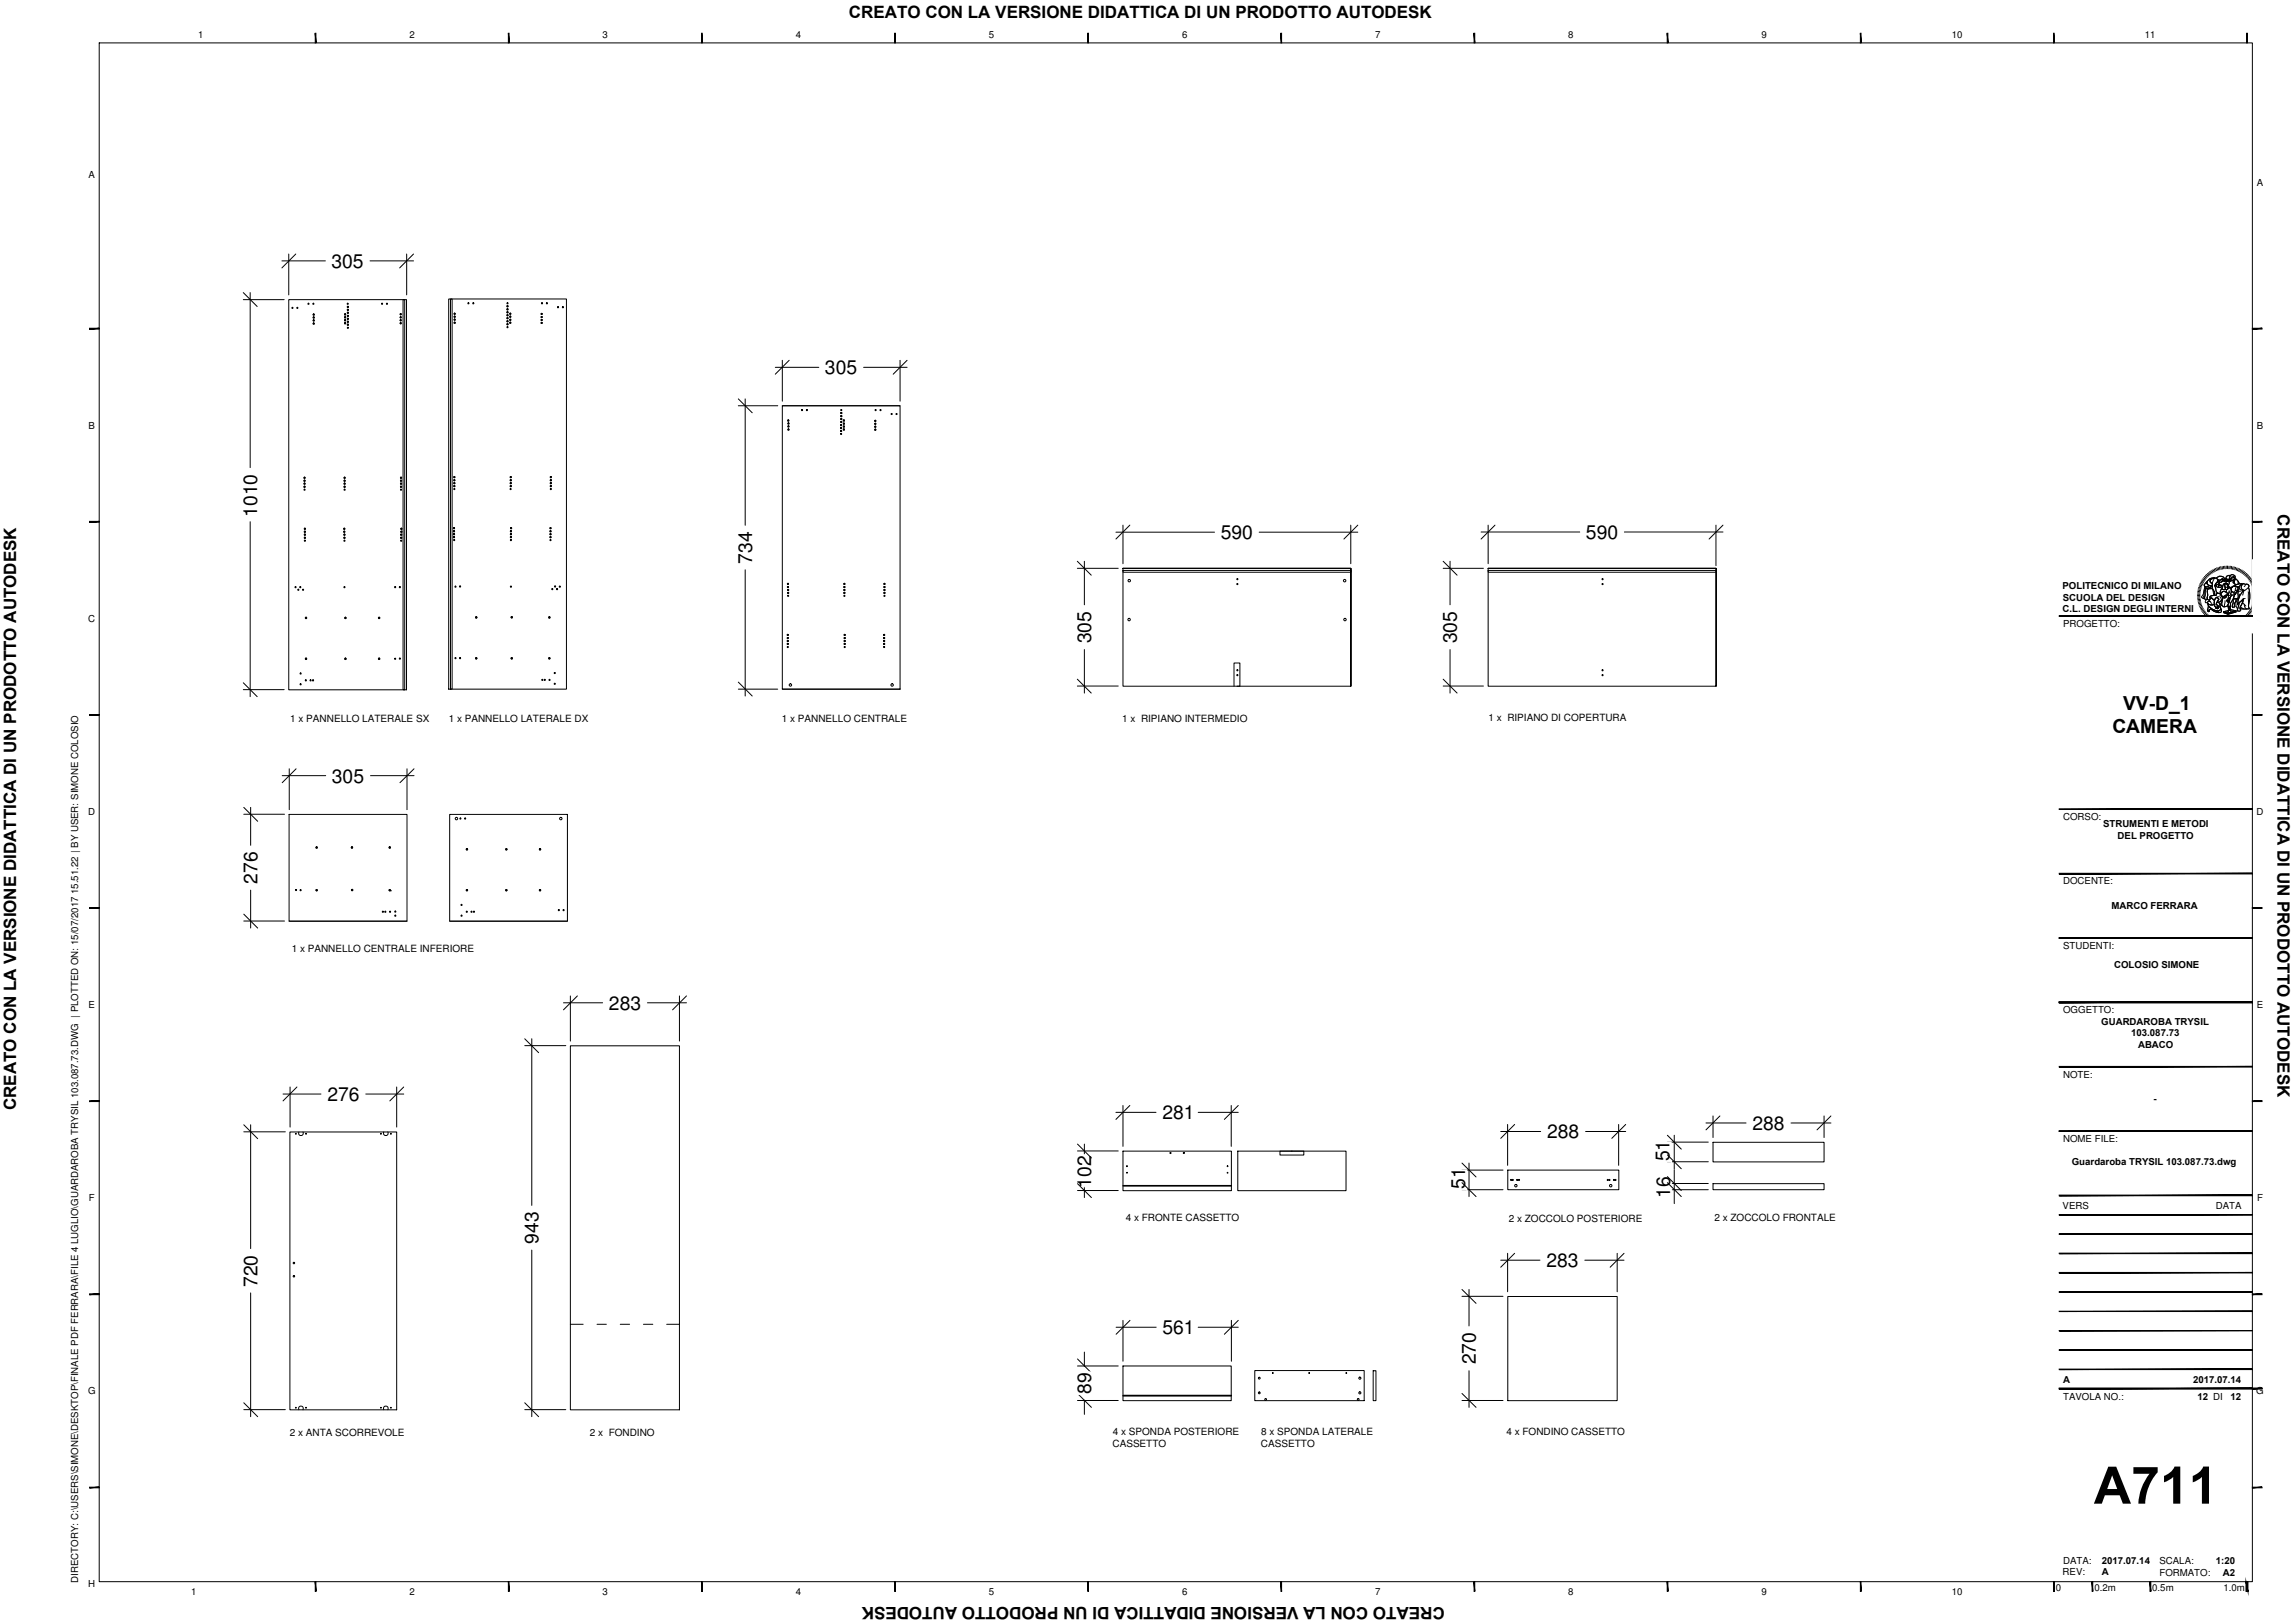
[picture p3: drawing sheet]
<svg xmlns="http://www.w3.org/2000/svg" width="594mm" height="420mm" viewBox="0 0 594 420" stroke-linecap="round" stroke-linejoin="round" font-family="sans-serif">
<defs><g id="words">
<text font-size="13.4" x="542" y="389.3">A711</text>
<g font-size="5">
<text x="85.8" y="69.3">305</text>
<text x="213.6" y="96.9">305</text>
<text x="66.5" y="133.8" transform="rotate(-90 66.5 133.8)">1010</text>
<text x="316" y="139.5">590</text>
<text x="410.5" y="139.5">590</text>
<text x="194.7" y="145.9" transform="rotate(-90 194.7 145.9)">734</text>
<text x="282.4" y="166.6" transform="rotate(-90 282.4 166.6)">305</text>
<text x="377.1" y="166.6" transform="rotate(-90 377.1 166.6)">305</text>
<text x="549.6" y="183.7">VV-D_1</text>
<text x="546.8" y="189.8">CAMERA</text>
<text x="85.9" y="202.6">305</text>
<text x="66.7" y="228.8" transform="rotate(-90 66.7 228.8)">276</text>
<text x="157.6" y="261.4">283</text>
<text x="84.7" y="285">276</text>
<text x="300.9" y="289.7">281</text>
<text x="453.6" y="292.5">288</text>
<text x="400.5" y="294.7">288</text>
<text x="432.2" y="300.7" transform="rotate(-90 432.2 300.7)">51</text>
<text x="282.5" y="307.4" transform="rotate(-90 282.5 307.4)">102</text>
<text x="379.2" y="307.9" transform="rotate(-90 379.2 307.9)">51</text>
<text x="432.3" y="310.1" transform="rotate(-90 432.3 310.1)">16</text>
<text x="139.4" y="322" transform="rotate(-90 139.4 322)">943</text>
<text x="400.3" y="328">283</text>
<text x="66.7" y="333.2" transform="rotate(-90 66.7 333.2)">720</text>
<text x="300.9" y="345.4">561</text>
<text x="382" y="353.2" transform="rotate(-90 382 353.2)">270</text>
<text x="282.5" y="360.9" transform="rotate(-90 282.5 360.9)">89</text>
</g>
<g font-size="4.4">
<text x="219.7" y="4.6">CREATO CON LA VERSIONE DIDATTICA DI UN PRODOTTO AUTODESK</text>
<text x="589.6" y="133.2" transform="rotate(90 589.6 133.2)">CREATO CON LA VERSIONE DIDATTICA DI UN PRODOTTO AUTODESK</text>
<text x="4.2" y="287.4" transform="rotate(-90 4.2 287.4)">CREATO CON LA VERSIONE DIDATTICA DI UN PRODOTTO AUTODESK</text>
<text x="374" y="416" transform="rotate(-180 374 416)">CREATO CON LA VERSIONE DIDATTICA DI UN PRODOTTO AUTODESK</text>
</g>
<g font-size="2.6">
<text x="75.1" y="186.9">1 x PANNELLO LATERALE SX</text>
<text x="116.1" y="186.8">1 x PANNELLO LATERALE DX</text>
<text x="202.4" y="186.9">1 x PANNELLO CENTRALE</text>
<text x="290.5" y="186.8">1 x RIPIANO INTERMEDIO</text>
<text x="385.3" y="186.7">1 x RIPIANO DI COPERTURA</text>
<text x="75.5" y="246.4">1 x PANNELLO CENTRALE INFERIORE</text>
<text x="291.4" y="316.1">4 x FRONTE CASSETTO</text>
<text x="390.6" y="316.3">2 x ZOCCOLO POSTERIORE</text>
<text x="443.8" y="316.2">2 x ZOCCOLO FRONTALE</text>
<text x="75" y="371.7">2 x ANTA SCORREVOLE</text>
<text x="152.7" y="371.7">2 x FONDINO</text>
<text x="288.1" y="371.5">4 x SPONDA POSTERIORE</text>
<text x="326.5" y="371.4">8 x SPONDA LATERALE</text>
<text x="390" y="371.5">4 x FONDINO CASSETTO</text>
<text x="288" y="374.7">CASSETTO</text>
<text x="326.4" y="374.6">CASSETTO</text>
</g>
<g font-size="2.5">
<text x="51.3" y="9.9">1</text>
<text x="106" y="9.9">2</text>
<text x="156" y="9.9">3</text>
<text x="206" y="9.9">4</text>
<text x="256" y="9.9">5</text>
<text x="306" y="9.9">6</text>
<text x="356" y="9.9">7</text>
<text x="406" y="9.9">8</text>
<text x="456" y="9.9">9</text>
<text x="505.2" y="9.9">10</text>
<text x="555.2" y="9.9">11</text>
<text x="22.9" y="46">A</text>
<text x="584.2" y="48.3">A</text>
<text x="22.9" y="111">B</text>
<text x="584.2" y="111">B</text>
<text x="533.9" y="152.4">POLITECNICO DI MILANO</text>
<text x="534" y="155.5">SCUOLA DEL DESIGN</text>
<text x="22.8" y="161">C</text>
<text x="533.9" y="158.5">C.L. DESIGN DEGLI INTERNI</text>
<text x="534.1" y="162.3">PROGETTO:</text>
<text x="22.8" y="211">D</text>
<text x="534.1" y="212.3">CORSO:</text>
<text x="544.4" y="214.2">STRUMENTI E METODI</text>
<text x="584.1" y="211">D</text>
<text x="548.2" y="217.2">DEL PROGETTO</text>
<text x="534.1" y="229">DOCENTE:</text>
<text x="546.6" y="235.4">MARCO FERRARA</text>
<text x="534.1" y="245.6">STUDENTI:</text>
<text x="547.3" y="250.5">COLOSIO SIMONE</text>
<text x="22.9" y="261">E</text>
<text x="534.1" y="262.3">OGGETTO:</text>
<text x="584.2" y="261">E</text>
<text x="543.9" y="265.2">GUARDAROBA TRYSIL</text>
<text x="551.7" y="268.2">103.087.73</text>
<text x="553.5" y="271.3">ABACO</text>
<text x="534.1" y="278.9">NOTE:</text>
<text x="557.5" y="285.4">-</text>
<text x="534.1" y="295.6">NOME FILE:</text>
<text x="536.3" y="301.6">Guardaroba TRYSIL 103.087.73.dwg</text>
<text x="23" y="311">F</text>
<text x="584.3" y="311">F</text>
<text x="533.9" y="312.9">VERS</text>
<text x="573.6" y="312.9">DATA</text>
<text x="534.1" y="357.9">A</text>
<text x="567.7" y="357.9">2017.07.14</text>
<text x="22.8" y="360.9">G</text>
<text x="534.1" y="362.4">TAVOLA NO.:</text>
<text x="568.8" y="362.4">12 DI</text>
<text x="577.4" y="362.4">12</text>
<text x="584.1" y="360.9">G</text>
<text x="533.9" y="407.9">REV:</text>
<text x="534.1" y="404.9">DATA:</text>
<text x="544.1" y="407.9">A</text>
<text x="544.1" y="404.8">2017.07.14</text>
<text x="559" y="404.9">SCALA:</text>
<text x="559" y="407.9">FORMATO:</text>
<text x="573.6" y="404.8">1:20</text>
<text x="575.4" y="407.9">A2</text>
<text x="20.2" y="409.7" transform="rotate(-90 20.2 409.7)">DIRECTORY: C:\USERS\SIMONE\DESKTOP\FINALE PDF FERRARA\FILE 4 LUGLIO\GUARDAROBA TRYSIL 103.087.73.DWG | PLOTTED ON: 15/07/2017 15.51.22 | BY USER: SIMONE COLOSIO</text>
<text x="22.8" y="410.9">H</text>
<text x="49.5" y="412.8">1</text>
<text x="106" y="412.8">2</text>
<text x="156" y="412.8">3</text>
<text x="206" y="412.8">4</text>
<text x="256" y="412.8">5</text>
<text x="306" y="412.8">6</text>
<text x="356" y="412.8">7</text>
<text x="406" y="412.8">8</text>
<text x="456" y="412.8">9</text>
<text x="505.2" y="412.8">10</text>
<text x="532.2" y="412">0</text>
<text x="542.1" y="412">0.2m</text>
<text x="557.1" y="412">0.5m</text>
<text x="575.5" y="412">1.0m</text>
</g>
</g></defs>
<g fill="none" stroke="#000" stroke-width=".26">
<path d="M25.7 11.1h557.3v398.4h-557.3zM81.6 8.6h.2v2.5zM81.6 8.6l.2 2.5h-.2zM131.6 8.6h.2v2.5zM131.6 8.6l.2 2.5h-.2zM181.6 8.6h.2v2.5zM181.6 8.6l.2 2.5h-.2zM231.6 8.6h.2v2.5zM231.6 8.6l.2 2.5h-.2zM281.6 8.6h.2v2.5zM281.6 8.6l.2 2.5h-.2zM331.6 8.6h.2v2.5z"/>
<path d="M331.6 8.6l.2 2.5h-.2zM381.6 8.6h.1v2.5zM381.6 8.6l.1 2.5h-.1zM431.6 8.6h.1v2.5zM431.6 8.6l.1 2.5h-.1zM481.6 8.6h.1v2.5zM481.6 8.6l.1 2.5h-.1zM531.6 8.6h.1v2.5zM531.6 8.6l.1 2.5h-.1zM581.6 8.6h.1v2.5zM581.6 8.6l.1 2.5h-.1zM74.7 77.6h30.5v101h-30.5z"/>
<path d="M104.3 77.6h.5v101h-.5zM116.1 77.4h30.5v101h-30.5zM116.6 77.4h.4v101h-.4zM23.2 85.2l2.5-.2v.2zM23.2 85h2.5l-2.5 .2zM583 85.2l2.5-.2v.2zM583 85h2.5l-2.5 .2zM202.5 105h30.5v73.4h-30.5zM202.5 105h30.5M23.2 135.2l2.5-.2v.2zM23.2 135h2.5l-2.5 .2zM583 135.2l2.5-.2v.2z"/>
<path d="M583 135h2.5l-2.5 .2zM290.7 147.1v30.5h59v-30.5h-59h59v30.5M290.7 147.7h59v.4h-59zM385.2 147.1v30.5h59v-30.5h-59h59v30.5M385.2 147.7h59v.4h-59zM568.8 153.8l.7 .1M568.8 154.1l.7 .1M568.9 153.5h.6M568.9 153.1l.7 .1M568.9 152.8l.7 .1M569 152.4l.7 .1M569.1 152.1l.7 .1"/>
<path d="M569.2 151.7l.7 .2M569.4 151.4l.6 .2M569.5 151.1l.6 .2M569.5 154.5h-.7M569.5 154.8l-.6 .1M569.6 155.2l-.7 .1M569.6 155.5l-.7 .1M569.7 150.7l.6 .3M569.7 155.8l-.7 .1M569.8 156.1l-.7 .2M569.8 150.4l.6 .4M569.9 156.4l-.7 .2"/>
<path d="M570 156.7l-.7 .2M570 150.1l.6 .4M570.1 157l-.6 .3M570.2 149.8l.6 .4M570.2 157.3l-.6 .3M570.4 157.6l-.6 .3M570.4 149.5l.5 .5M570.6 157.9l-.6 .4M570.6 149.2l.5 .5M570.7 151.8l1.2 .3 .8-.4v.7l-1.8-.1zM570.7 151.8l.1 .4M570.7 158.2l-.5 .4"/>
<path d="M570.9 152.3l-.3 .7-.1 1.3-.3 .5 .4 .2M570.9 149l.5 .5M570.9 158.4l-.5 .4M571.1 148.7l.5 .5M571.1 158.7l-.5 .4M571.1 150.7l.3-.1a.81 .81 0 0 0 .8 1.1l.4 .1-.7 .3-1.2-.3-.1-.4zM571.1 152.3l.5 .1a1.65 1.65 0 0 0-.1 1.7l-.1 1.1h-.2l-.6-.2 .2-.9a1.94 1.94 0 0 1 .3-1.8zM571.1 152.4l-.3 .7v.9l-.2 1 .7 .2M571.3 150.6l-.7 .8 .1 .4 1.2 .3 .7-.3M571.4 158.9l-.6 .5M571.4 155.9l.1 .4a1.64 1.64 0 0 0 1.7 .2M571.4 148.5l.4 .5"/>
<path d="M571.5 156.3a1.52 1.52 0 0 0 1.7 .2l.4 .7v.3l.2-.3 .3 .3-.2-.4 .3 .4-.1-.5 .3 .1-.8-.6 .4-.7 .4 .1a2.14 2.14 0 0 1 .2 2.1l-1 .1a3.1 3.1 0 0 1-2.1-1.6zM571.5 156.3l.2 .6-.3 1 .2 .4h.2v-.4l.6-.2a2.87 2.87 0 0 0 2.4 .9l.2-.3-.1-.7M571.6 159.1l-.5 .5M571.6 152.4l1.1-.1 .2 .4a.9 .9 0 0 1 .3 1.1 .9 .9 0 0 1-1 .5l-.2 .2 .2 .5-.3 .4-.5-.2-.1-.4 .2-.7a1.65 1.65 0 0 1 .1-1.7zM571.6 152.4a1.65 1.65 0 0 0-.1 1.7l-.1 1.1M571.7 150.2l.9-.6h.8l-1.1 .4-.2 .3 .3 .6 .3 .1v.7h-.5a.85 .85 0 0 1-.8-1.2zM571.7 148.3l.4 .5M571.7 156.9l1.6 1.1a1.08 1.08 0 0 0 1.6-.4l.1 .7a1.87 1.87 0 0 1-2.6-.6l-.6 .2 .1 .4h-.3l-.2-.4zM571.7 156.9l.9 .8 1.7 .7M571.8 159.4l-.4 .5M571.9 155.4l-.7-.2-.3 .3v.5l1.1-.3 .5 .5M572 148l.3 .6"/>
<path d="M572 154.5l1.3-.5 .3 .1a.76 .76 0 0 1 .7-.5 .76 .76 0 0 1 .7 .5 .93 .93 0 0 1-.3 1.7h-.7l.3-.8-.6-.3-.5 .8-.7-.7-.4 .1zM572 159.6l-.4 .5M572.1 155.1l.4-.3 .7 .7v1a1.15 1.15 0 0 1-1.8-.6l.6-.2-.1-.3zM572.2 147.8l.4 .6M572.3 159.8l-.4 .5M572.3 150a1.12 1.12 0 0 1 1.7 0 .93 .93 0 0 1-.4 1.1l-.3 .6 .3 1.3 .3 .4 .4 .2a.6 .6 0 0 0-.7 .5l-.3-.1v-.4l-.3-.8a2.24 2.24 0 0 1-.3-1.8l-.6-.4v-.3zM572.4 154.7l.8 .8M572.5 154.8l-.4 .3-.2 .3 .1 .3M572.5 147.6l.4 .6M572.6 160l-.4 .5M572.7 152.4l-1.9-.2-.5 1.6-.4 .7 .2 .3M572.8 152.7l.3 1.4"/>
<path d="M572.8 147.5l.4 .6M573.1 150a3.1 3.1 0 0 0 .2 3.6v.4l.3 .1a.6 .6 0 0 1 .7-.5l-.4-.2-.3-.4-.3-1.3 .3-.6a.84 .84 0 0 0 .3-1.3 1.69 1.69 0 0 0-2.6 1.3l.2 .3 1.1 .3M573.2 147.3l.2 .6M573.3 154l-1.1 .3-.2 .2 .2 .5M573.3 149.6l-1 .4-.2 .3 .3 .6 .3 .1M573.5 147.2l.3 .6M573.6 151.1l.3-.4 .6-.1-.1 .5-1.1 .6zM573.6 151.5l.8-.3 .3 .2-.4 .3 .1 .4-.7-.2zM573.6 151.5l.1 .4 .7 .2M573.7 154.7l.5 .2 .2 .4-.3 .1-.5 1.1 .8 .7-.3-.2 .1 .5-.3-.4 .1 .5-.2-.4-.2 .3v-.2a1.94 1.94 0 0 1 .1-2.6zM573.7 149.7a1.15 1.15 0 0 1 1.1-.5 1.15 1.15 0 0 1 1 .7l-.6-.1-.5 .4-.6-.2M573.8 147l.3 .6"/>
<path d="M573.9 149.5l.5-.3h.7l.6 .3 .1 .4-.2 .1-.4-.2a.86 .86 0 0 1-1.5-.1zM574 150h.1a.78 .78 0 0 0 1.2-.3l.3 .3-.2 .5-.4 .3-.5-.2-.5 .1zM574.2 146.9l.2 .6M574.3 153.6l.6 .3a1.34 1.34 0 0 1 .4 1.4l-.3 .2M574.4 151.5h.8l-.2 .2-.1 .4-.5-.1zM574.4 155.9l.3 1a.8 .8 0 0 1 0 .9 .8 .8 0 0 1-.8 .4M574.4 151.2l.3 .2M574.5 150.9l-.1 .3-1.1 .5M574.5 154.5l-.8 .2M574.5 146.8l.2 .7M574.5 150.6l-.3 .5M574.7 154.1l.6 .6"/>
<path d="M574.7 151.5h-.3l-.1 .2 .1 .3 .5 .1 .1-.4 .2-.2-.6 .1M574.8 154.6l.2 .6a.7 .7 0 0 1-1 .6M574.8 153.8a.91 .91 0 0 1 .8-.7 .91 .91 0 0 1 .9 .5l.2 .2v.3l-.4-.1-.9 .5a.58 .58 0 0 0 .7 .2 .58 .58 0 0 0 .3-.6l.3-.3-.7-.7h-.6l-.5 .7h-.2l.2-1.1 .2-.3 .3 .2h1.1l.4-.3v-.4l.7 .2-.1 .4 .2 .6-.3 .6 .2 .4-.4 .6a.58 .58 0 0 0-.5 .7l-.3 .1 .2 .2 .2-.1-.1 .4 .3-.2-.3 1.1h-.3a1.03 1.03 0 0 1-1.6-.5l.4-.6 .2-1.1M574.8 153.6a1.03 1.03 0 0 1 1.1-.5 1.03 1.03 0 0 1 .8 .9h-.4l-.6 .5-.5 .1zM574.8 146.7l.2 .7M574.9 156.4l.8 .7M575 150.5l.1 .1M575.1 150.1l.2 .2M575.2 155.8v1M575.2 152.4a1.2 1.2 0 0 0-.5 1.3M575.2 146.7l.1 .6M575.2 150.2h.1"/>
<path d="M575.3 154.4h.3l.7-.4a.5 .5 0 0 1-.1 .7 .5 .5 0 0 1-.6 0zM575.3 155.3l-.3 .8-.4 .5M575.4 154.6l-.1 .1M575.5 150.3l.9-.1 .2 .3-.5 .1zM575.6 150l-.3 .5a.42 .42 0 0 1-.8 .1l-.5 .1M575.6 146.6v.7M575.6 158.3l2-.4 1.2 .2-2.1 .6zM575.6 158.3l1.1 .4v.3l-1.1-.4zM575.6 151.1a.92 .92 0 0 1 1 .1 .92 .92 0 0 1 .4 .9l-.2 .3-.2-.4a.66 .66 0 0 0-.3-.9h-.4l-.1 .3 .3 1-.2 .3a.56 .56 0 0 1-.8-.5zM575.9 146.6l.1 .7M575.9 151.1a.84 .84 0 0 1 .9 .6 .84 .84 0 0 1-.3 .9h-.5l-.2-1.2zM576 155.5l-.3 1.6 1-.2"/>
<path d="M576 150.2v-.3l.3-.1 .5 .3v.3l-.2 .1M576 154.6v.1M576 149.9l.3-.1 .5 .4v.2l-.2 .1-.2-.3h-.4zM576.1 154.3l.1 .1M576.1 154.5l.1 .1M576.1 154.3v.1M576.2 151.4h.1M576.2 151.3l-.1 .1M576.3 146.5v.7M576.4 155.4l.2 .1 .1-.2a.52 .52 0 0 1 .6-.6l-.4 1.3-.1-.4-.2 .1zM576.4 150.3l-.5-.1-.4 .1 .6 .3 .5-.1-.3-.3 .1 .2M576.4 152.7v.6"/>
<path d="M576.4 154.1a.57 .57 0 0 1-.3 .6 .57 .57 0 0 1-.7-.2M576.4 151.2l.3 .2-.1 .2M576.6 151.4l-.3-.3h-.4l-.1 .3 .3 1-.2 .3-.7-.3 .3-1.1a.85 .85 0 0 1 1-.2 .85 .85 0 0 1 .5 .8l-.1 .5-.3-.3M576.6 146.5v.7M576.7 151.5v.4l-.1 .2-.6-.1M576.7 152.3l-.2 .3h-.5M576.7 151.7h-.2M576.7 158.7l2.1-.6v.3l-2.1 .6zM576.7 158.7v.3M576.8 155.3l-.1 .7 .3-.2M576.8 150.4l.2-.1 .1 .7-.2 .5M576.9 154.9h.1"/>
<path d="M576.9 149.9l.1 .4M576.9 151.9v-.2a1.27 1.27 0 0 0-.6-1.9 .61 .61 0 0 1 .2-.7 .61 .61 0 0 1 .8 0l-.2 .6 .1 .9 .2-.6 .3 .4 .5-.2-.1 .7 .2-.2 .4 .7-1.1 .7M577 146.6l-.1 .7M577 155.3l-.1 .2M577 152.9l-.1 1.4M577 152.2l.5 .2M577.1 157l.2-.1 .1 1.1-.2-.6-.4 .7zM577.2 154.1l-.4 .4v.4M577.2 154.7a.58 .58 0 0 0-.5 .7l-.3 .1 .2 .2 .2-.1M577.3 153l-.4 .9M577.3 149a.75 .75 0 0 1 1-.1 .75 .75 0 0 1 .2 1l-.4 1 .1-.7 .2-.4-.2-.6a1.18 1.18 0 0 0-.9 1.3l-.2-.8zM577.3 149a.78 .78 0 0 0-1.1 .7"/>
<path d="M577.3 146.6l-.1 .7M577.4 150l.3 .4 .4-.2M577.5 148.9a.85 .85 0 0 1 1 .2 .85 .85 0 0 1 0 1.1l-.4 .7 .1-.7 .2-.4-.2-.6a1.18 1.18 0 0 0-.9 1.3 1.27 1.27 0 0 1 .2-1.6zM577.6 152.1a1.42 1.42 0 0 1 2 0l-.1 .7-.7 .7a1.07 1.07 0 0 1-1.2-1.4zM577.6 149.7l.2 .1M577.6 149.5l.6-.3 .2 .6-.2 .4-.5 .2-.3-.4zM577.6 154.1l.9-.1-.4 1.1-.7 1.1-.1 .8h-.2l-.2 .6-.1-.6a1.03 1.03 0 0 1 .2-1.2zM577.6 154.1l-.6 1.7a2.03 2.03 0 0 0-.1 1.8l.4-.7 .2 1.4-.3-.9-.5 1.1 .2-.9M577.7 153.1l-.3 .6 .1 .4 .9-.1 .5-.7M577.7 146.6l-.1 .7M577.7 149.8h.1M577.7 150.2l.1 .1"/>
<path d="M577.7 150.1h.1M578 146.7l-.1 .7M578 149.9l.3 .1M578.1 155h.8l-.2 .8-.3 .4 .2 .8-.6 .2-.2-.2zM578.1 150h.1M578.3 150.7l.4 .7M578.3 153.2l.1 .1M578.4 151.7a2.42 2.42 0 0 1 1.9-.6l-.7 1zM578.4 146.8l-.2 .6M578.5 154l-.4 1.1-.7 1.1-.1 .8M578.5 153.2h-.3M578.6 149.8l1.1 1.3-1 .3-.4-.7z"/>
<path d="M578.6 149.8l.9 1M578.6 153.5h-.1M578.7 146.9l-.2 .6M578.8 158.1v.3l-2 .6-1.2-.4v-.3l1.1 .4 2.1-.6-1.2-.2-2 .4M579.1 147l-.2 .6M579.1 153l.3 .1-.1 1.8-1.2 .2 .3-1.1zM579.1 151.9l.4 .1 .1 .4-.6 .8a.79 .79 0 0 1-1.3-.1 .74 .74 0 0 1 .1-1 .74 .74 0 0 1 1 0l-.2 .8a.62 .62 0 0 0 .7-.6 .62 .62 0 0 0-.8-.6 .8 .8 0 0 0-1 .9M579.1 152.8l-.1 .4M579.2 150.6l.5 .5M579.3 154.9l-1.2 .2-.1 1.1-.2 .8 .2 .2 .6-.2-.2-.8 .3-.4 .2-.8M579.3 156.3l-.1 .3 .2 .1M579.4 153.1l-.1 .5a3.8 3.8 0 0 1-.5 2.6l.1 .9 .3 .4"/>
<path d="M579.4 147.1l-.3 .7M579.6 156.1l1.1-1.1-.4 1.4a1.22 1.22 0 0 0-.3 1.6l-.3 .2h-.5l-.1-.2zM579.6 152a1.18 1.18 0 0 1 1.3-.9l1.1 .3a.83 .83 0 0 1-.4 1.1l-.5 .4a1.31 1.31 0 0 1-1.4-.6M579.7 153.8v.6M579.7 147.3l-.3 .6M580 147.4l-.3 .6M580.1 153l-.9 .1M580.2 157.2l.5 .4M580.4 151.1a2.64 2.64 0 0 0-2 .6M580.4 147.6l-.4 .6M580.5 159.9l.4 .6M580.5 156l.8 .9"/>
<path d="M580.6 153a6.3 6.3 0 0 0-1.4 3.4l1.5-1.4h.5M580.6 151.1l.7 .2 .3-.1 .6 .4-.2 .5 .3 1a8.4 8.4 0 0 1-.3 3.6l.3 .9h-2.4v-.4l.7-1.5 .1-.7-1.5 1.4a6.6 6.6 0 0 1 1.4-3.4l.5-.1-.9-.4a1.26 1.26 0 0 1 .4-1.4zM580.6 151.1l-.5 .8 .1 .6 .9 .4M580.7 147.8l-.4 .6M580.7 155l-.4 1.4a1.24 1.24 0 0 0-.3 1.6l-.3 .2h-.5l-.1-.2 .5-1.9M580.8 159.7l.4 .5M580.8 153l-.3 1.1M580.9 156.5l.2 .6 .5 .6M581 148l-.5 .5M581.1 159.5l.4 .5M581.2 148.2l-.4 .5M581.2 151.6l-.3 .3"/>
<path d="M581.3 159.3l.4 .5M581.5 148.4l-.4 .5M581.5 159.1l.5 .4M581.7 158.8l.5 .5M581.8 148.6l-.5 .6M581.9 158.6l.6 .4M582 153.2l.1 3.3M582 152.1a7 7 0 0 1 .1 4.4v.7l.2 .4h-2.4M582 148.9l-.5 .5M582.1 158.3l.6 .4M582.3 149.2l-.5 .4M582.3 158l.6 .4"/>
<path d="M582.5 149.5l-.5 .4M582.5 157.7l.6 .4M582.7 157.5l.6 .3M582.7 149.7l-.5 .4M582.8 157.2l.6 .3M582.9 150l-.5 .4M582.9 156.9l.7 .3M583 156.6l.7 .2M583.1 150.3l-.6 .4M583.2 156.3l.6 .2M583.3 150.6l-.6 .4M583.3 156l.6 .1"/>
<path d="M583.3 155.6l.7 .2M583.4 155.3l.7 .1M583.4 151l-.6 .3M583.4 155l.7 .1M583.5 154.4h.6M583.5 154.7h.6M583.6 151.3l-.6 .3M583.7 151.7l-.7 .2M583.8 151.9l-.6 .3M583.9 152.3l-.6 .2M584 152.7l-.7 .1M584.1 153l-.7 .1"/>
<path d="M584.1 153.4h-.7M584.1 154.1h-.6M584.1 153.7l-.6 .1M202.5 178.4h30.5M319.4 177.6v-6h1.6v6h-.8M572.8 160.2l-.3 .5M573.1 160.3l-.3 .6M573.4 160.5l-.3 .6M573.7 160.6l-.3 .6M574 160.7l-.2 .6M574.3 160.8l-.2 .7M574.6 160.9l-.2 .7"/>
<path d="M575 161l-.2 .7M575.3 161.1l-.2 .6M575.6 161.1l-.1 .7M575.9 161.1l-.1 .7M576.2 161.2v.7M576.6 161.2v.7M576.9 161.2v.7M577.2 161.1l.1 .7M577.5 161.1l.1 .7M577.8 161.1l.2 .6M578.2 161l.1 .6M578.5 160.9l.2 .6"/>
<path d="M578.8 160.8l.2 .6M579.1 160.7l.3 .6M579.4 160.5l.3 .7M579.7 160.4l.3 .6M580 160.2l.3 .6M580.2 160.1l.4 .5M23.2 185.2l2.5-.2v.2zM23.2 185h2.5l-2.5 .2zM583 185.2l2.5-.2v.2zM583 185h2.5l-2.5 .2zM74.8 210.8h30.6v27.7h-30.6zM116.4 210.8h30.5v27.7h-30.5z"/>
<path d="M23.2 235.2l2.5-.2v.2zM23.2 235h2.5l-2.5 .2zM74.8 238.5h30.6M101.1 230.6h.1M116.4 238.5h30.5M583 235.2l2.5-.2v.2zM583 235h2.5l-2.5 .2zM147.6 270.7h28.3v94.3h-28.3zM23.2 285.2l2.5-.2v.2zM23.2 285h2.5l-2.5 .2zM75 293h27.7v72h-27.7zM77.4 293a.61 .61 0 0 0 .5 1 .61 .61 0 0 0 .5-1"/>
<path d="M99.4 293a.61 .61 0 0 0 .5 1 .61 .61 0 0 0 .5-1M290.7 298h28.1v10.2h-28.1zM320.4 298h28v10.2h-28zM331.3 298h6.2v1h-6.2zM443.4 295.7h28.8v5.1h-28.8zM583 285.2l2.5-.2v.2zM583 285h2.5l-2.5 .2zM290.7 306.9h28.1v.2h-28.1zM390.3 302.9h28.7v5.1h-28.7zM443.4 306.4h28.8v1.6h-28.8zM23.2 335.2l2.5-.2v.2zM23.2 335h2.5l-2.5 .2z"/>
<path d="M390.3 335.6h28.3v27h-28.3zM583 335.2l2.5-.2v.2zM583 335h2.5l-2.5 .2zM147.6 342.8h3.3M154.5 342.8h2.5M160.6 342.8h2.4M166.6 342.8h2.4M172.6 342.8h3.3M290.7 353.6h28v9h-28zM324.8 354.8h28.3v7.8h-28.3zM355.5 354.9h.7v7.7h-.7zM77.4 364.9a.61 .61 0 0 1 .5-.9 .61 .61 0 0 1 .5 .9"/>
<path d="M99.4 364.9a.61 .61 0 0 1 .5-.9 .61 .61 0 0 1 .5 .9M290.7 361.2h28.1v.2h-28.1zM23.2 385.2l2.5-.2v.2zM23.2 385h2.5l-2.5 .2zM583 385.2l2.5-.2v.2zM583 385h2.5l-2.5 .2zM81.6 409.5h.2v2.5zM81.6 409.5l.2 2.5h-.2zM131.6 409.5h.2v2.5zM131.6 409.5l.2 2.5h-.2zM181.6 409.5h.2v2.5zM181.6 409.5l.2 2.5h-.2z"/>
<path d="M231.6 409.5h.2v2.5zM231.6 409.5l.2 2.5h-.2zM281.6 409.5h.2v2.5zM281.6 409.5l.2 2.5h-.2zM331.6 409.5h.2v2.5zM331.6 409.5l.2 2.5h-.2zM381.6 409.5h.1v2.5zM381.6 409.5l.1 2.5h-.1zM431.6 409.5h.1v2.5zM431.6 409.5l.1 2.5h-.1zM481.6 409.5h.1v2.5zM481.6 409.5l.1 2.5h-.1z"/>
<path d="M531.6 409.5h.1v2.5zM531.6 409.5l.1 2.5h-.1zM541.6 409.5h.1v2.5zM541.6 409.5l.1 2.5h-.1zM556.5 409.5h.3v2.5zM556.5 409.5l.3 2.5h-.3zM581.4 409.5h.5v2.5zM581.4 409.5l.5 2.5h-.5zM581.6 409.5h.1v2.5zM581.6 409.5l.1 2.5h-.1z"/>
<circle cx="75.7" cy="79.7" r=".15"/>
<circle cx="77" cy="79.7" r=".15"/>
<circle cx="79.8" cy="78.6" r=".15"/>
<circle cx="81.1" cy="78.6" r=".15"/>
<circle cx="90" cy="78.6" r=".15"/>
<circle cx="90" cy="79.5" r=".15"/>
<circle cx="98.9" cy="78.6" r=".15"/>
<circle cx="100.2" cy="78.6" r=".15"/>
<circle cx="121.2" cy="78.5" r=".15"/>
<circle cx="122.5" cy="78.5" r=".15"/>
<circle cx="131.4" cy="78.5" r=".15"/>
<circle cx="131.4" cy="79.3" r=".15"/>
<circle cx="140.3" cy="78.5" r=".15"/>
<circle cx="141.6" cy="78.5" r=".15"/>
<circle cx="144.4" cy="79.5" r=".15"/>
<circle cx="145.7" cy="79.5" r=".15"/>
<circle cx="81.2" cy="83.8" r=".15"/>
<circle cx="81.2" cy="81.4" r=".15"/>
<circle cx="81.2" cy="83" r=".15"/>
<circle cx="81.2" cy="82.2" r=".15"/>
<circle cx="89.3" cy="82.9" r=".15"/>
<circle cx="89.3" cy="81.4" r=".15"/>
<circle cx="89.3" cy="82.2" r=".15"/>
<circle cx="89.3" cy="83.7" r=".15"/>
<circle cx="90" cy="83.3" r=".15"/>
<circle cx="90" cy="81" r=".15"/>
<circle cx="90" cy="84.9" r=".15"/>
<circle cx="90" cy="82.5" r=".15"/>
<circle cx="90" cy="80.2" r=".15"/>
<circle cx="90" cy="81.8" r=".15"/>
<circle cx="90" cy="84.1" r=".15"/>
<circle cx="103.7" cy="82.9" r=".15"/>
<circle cx="103.7" cy="81.4" r=".15"/>
<circle cx="103.7" cy="83.7" r=".15"/>
<circle cx="103.7" cy="82.2" r=".15"/>
<circle cx="117.7" cy="83.6" r=".15"/>
<circle cx="117.7" cy="82" r=".15"/>
<circle cx="117.7" cy="82.8" r=".15"/>
<circle cx="117.7" cy="81.2" r=".15"/>
<circle cx="131.4" cy="82.4" r=".15"/>
<circle cx="131.4" cy="80.1" r=".15"/>
<circle cx="131.4" cy="83.9" r=".15"/>
<circle cx="131.4" cy="84.7" r=".15"/>
<circle cx="131.4" cy="81.6" r=".15"/>
<circle cx="131.4" cy="80.9" r=".15"/>
<circle cx="131.4" cy="83.2" r=".15"/>
<circle cx="132.1" cy="83.6" r=".15"/>
<circle cx="132.1" cy="82.8" r=".15"/>
<circle cx="132.1" cy="82" r=".15"/>
<circle cx="132.1" cy="81.2" r=".15"/>
<circle cx="140.2" cy="82.8" r=".15"/>
<circle cx="140.2" cy="81.3" r=".15"/>
<circle cx="140.2" cy="82.1" r=".15"/>
<circle cx="140.2" cy="83.6" r=".15"/>
<circle cx="204.1" cy="108.9" r=".15"/>
<circle cx="204.1" cy="109.6" r=".15"/>
<circle cx="204.1" cy="111.2" r=".15"/>
<circle cx="204.1" cy="110.4" r=".15"/>
<circle cx="207.6" cy="106.2" r=".15"/>
<circle cx="208.9" cy="106.2" r=".15"/>
<circle cx="217.7" cy="111.6" r=".15"/>
<circle cx="217.7" cy="110.8" r=".15"/>
<circle cx="217.7" cy="110.1" r=".15"/>
<circle cx="217.7" cy="112.3" r=".15"/>
<circle cx="217.8" cy="106.9" r=".15"/>
<circle cx="217.8" cy="109.3" r=".15"/>
<circle cx="217.8" cy="108.5" r=".15"/>
<circle cx="217.8" cy="107.7" r=".15"/>
<circle cx="217.8" cy="106.2" r=".15"/>
<circle cx="218.4" cy="109.7" r=".15"/>
<circle cx="218.4" cy="110.4" r=".15"/>
<circle cx="218.4" cy="108.9" r=".15"/>
<circle cx="218.4" cy="111.2" r=".15"/>
<circle cx="226.6" cy="109.7" r=".15"/>
<circle cx="226.6" cy="109" r=".15"/>
<circle cx="226.6" cy="111.2" r=".15"/>
<circle cx="226.6" cy="110.5" r=".15"/>
<circle cx="226.7" cy="106.2" r=".15"/>
<circle cx="227.9" cy="106.2" r=".15"/>
<circle cx="230.8" cy="107.2" r=".15"/>
<circle cx="232.1" cy="107.2" r=".15"/>
<circle cx="78.8" cy="126.8" r=".15"/>
<circle cx="78.8" cy="124.5" r=".15"/>
<circle cx="78.8" cy="125.2" r=".15"/>
<circle cx="78.8" cy="126" r=".15"/>
<circle cx="78.8" cy="123.7" r=".15"/>
<circle cx="78.9" cy="137.7" r=".15"/>
<circle cx="78.9" cy="138.4" r=".15"/>
<circle cx="78.9" cy="139.2" r=".15"/>
<circle cx="78.9" cy="140" r=".15"/>
<circle cx="78.9" cy="136.9" r=".15"/>
<circle cx="89.1" cy="137.7" r=".15"/>
<circle cx="89.1" cy="136.9" r=".15"/>
<circle cx="89.2" cy="138.4" r=".15"/>
<circle cx="89.2" cy="139.2" r=".15"/>
<circle cx="89.2" cy="140" r=".15"/>
<circle cx="89.2" cy="126.8" r=".15"/>
<circle cx="89.2" cy="124.5" r=".15"/>
<circle cx="89.2" cy="125.2" r=".15"/>
<circle cx="89.2" cy="123.7" r=".15"/>
<circle cx="89.2" cy="126" r=".15"/>
<circle cx="103.8" cy="126.8" r=".15"/>
<circle cx="103.8" cy="124.5" r=".15"/>
<circle cx="103.8" cy="125.2" r=".15"/>
<circle cx="103.8" cy="123.7" r=".15"/>
<circle cx="103.8" cy="126" r=".15"/>
<circle cx="103.9" cy="138.4" r=".15"/>
<circle cx="103.9" cy="139.2" r=".15"/>
<circle cx="103.9" cy="140" r=".15"/>
<circle cx="103.9" cy="137.7" r=".15"/>
<circle cx="103.9" cy="136.9" r=".15"/>
<circle cx="117.5" cy="136.7" r=".15"/>
<circle cx="117.5" cy="139.1" r=".15"/>
<circle cx="117.5" cy="137.5" r=".15"/>
<circle cx="117.5" cy="138.3" r=".15"/>
<circle cx="117.6" cy="139.8" r=".15"/>
<circle cx="117.6" cy="126.6" r=".15"/>
<circle cx="117.6" cy="123.5" r=".15"/>
<circle cx="117.6" cy="125.9" r=".15"/>
<circle cx="117.6" cy="124.3" r=".15"/>
<circle cx="117.6" cy="125.1" r=".15"/>
<circle cx="132.2" cy="126.6" r=".15"/>
<circle cx="132.2" cy="123.5" r=".15"/>
<circle cx="132.2" cy="125.9" r=".15"/>
<circle cx="132.2" cy="124.3" r=".15"/>
<circle cx="132.2" cy="125.1" r=".15"/>
<circle cx="132.3" cy="139.8" r=".15"/>
<circle cx="132.3" cy="139.1" r=".15"/>
<circle cx="132.3" cy="137.5" r=".15"/>
<circle cx="132.3" cy="138.3" r=".15"/>
<circle cx="132.3" cy="136.7" r=".15"/>
<circle cx="142.5" cy="139.8" r=".15"/>
<circle cx="142.5" cy="136.7" r=".15"/>
<circle cx="142.5" cy="139.1" r=".15"/>
<circle cx="142.5" cy="137.5" r=".15"/>
<circle cx="142.5" cy="138.3" r=".15"/>
<circle cx="142.6" cy="126.6" r=".15"/>
<circle cx="142.6" cy="125.9" r=".15"/>
<circle cx="142.6" cy="123.5" r=".15"/>
<circle cx="142.6" cy="124.3" r=".15"/>
<circle cx="142.6" cy="125.1" r=".15"/>
<circle cx="76.5" cy="152" r=".15"/>
<circle cx="77.2" cy="152.7" r=".15"/>
<circle cx="77.7" cy="152" r=".15"/>
<circle cx="78.5" cy="152.7" r=".15"/>
<circle cx="79.2" cy="160" r=".15"/>
<circle cx="79.2" cy="160" r=".19"/>
<circle cx="89.2" cy="152" r=".15"/>
<circle cx="89.4" cy="160" r=".15"/>
<circle cx="89.4" cy="160" r=".19"/>
<circle cx="98.1" cy="160" r=".19"/>
<circle cx="98.1" cy="160" r=".15"/>
<circle cx="102.3" cy="152" r=".15"/>
<circle cx="103.5" cy="152" r=".15"/>
<circle cx="117.9" cy="151.9" r=".15"/>
<circle cx="119.1" cy="151.8" r=".15"/>
<circle cx="123.3" cy="159.8" r=".19"/>
<circle cx="123.3" cy="159.8" r=".15"/>
<circle cx="132.3" cy="151.9" r=".15"/>
<circle cx="132.5" cy="159.8" r=".15"/>
<circle cx="132.5" cy="159.8" r=".19"/>
<circle cx="142.2" cy="159.8" r=".19"/>
<circle cx="142.2" cy="159.8" r=".15"/>
<circle cx="143" cy="152.5" r=".15"/>
<circle cx="143.7" cy="151.8" r=".15"/>
<circle cx="144.2" cy="152.5" r=".15"/>
<circle cx="144.9" cy="151.9" r=".15"/>
<circle cx="204" cy="151.2" r=".15"/>
<circle cx="204" cy="152" r=".15"/>
<circle cx="204" cy="152.7" r=".15"/>
<circle cx="204" cy="153.5" r=".15"/>
<circle cx="204" cy="154.3" r=".15"/>
<circle cx="218.6" cy="151.2" r=".15"/>
<circle cx="218.6" cy="152.7" r=".15"/>
<circle cx="218.6" cy="152" r=".15"/>
<circle cx="218.6" cy="153.5" r=".15"/>
<circle cx="218.6" cy="154.3" r=".15"/>
<circle cx="228.9" cy="151.2" r=".15"/>
<circle cx="228.9" cy="152.7" r=".15"/>
<circle cx="228.9" cy="152" r=".15"/>
<circle cx="228.9" cy="153.5" r=".15"/>
<circle cx="228.9" cy="154.3" r=".15"/>
<circle cx="292.3" cy="150.3" r=".32"/>
<circle cx="320.3" cy="151.2" r=".15"/>
<circle cx="320.3" cy="149.9" r=".15"/>
<circle cx="348.1" cy="150.3" r=".32"/>
<circle cx="414.8" cy="151.2" r=".15"/>
<circle cx="414.8" cy="149.9" r=".15"/>
<circle cx="77.8" cy="177.2" r=".15"/>
<circle cx="77.8" cy="174.4" r=".15"/>
<circle cx="79.2" cy="176.1" r=".15"/>
<circle cx="79.2" cy="170.6" r=".15"/>
<circle cx="80.4" cy="176.1" r=".15"/>
<circle cx="81" cy="176.1" r=".15"/>
<circle cx="89.4" cy="170.6" r=".15"/>
<circle cx="98.1" cy="170.6" r=".15"/>
<circle cx="102.3" cy="170.6" r=".15"/>
<circle cx="103.5" cy="170.5" r=".15"/>
<circle cx="117.9" cy="170.4" r=".15"/>
<circle cx="119.1" cy="170.4" r=".15"/>
<circle cx="123.3" cy="170.4" r=".15"/>
<circle cx="132.5" cy="170.4" r=".15"/>
<circle cx="140.4" cy="176" r=".15"/>
<circle cx="141" cy="176" r=".15"/>
<circle cx="142.2" cy="170.4" r=".15"/>
<circle cx="142.2" cy="176" r=".15"/>
<circle cx="143.6" cy="174.2" r=".15"/>
<circle cx="143.6" cy="177" r=".15"/>
<circle cx="203.9" cy="165.2" r=".15"/>
<circle cx="203.9" cy="167.5" r=".15"/>
<circle cx="203.9" cy="165.9" r=".15"/>
<circle cx="203.9" cy="166.7" r=".15"/>
<circle cx="203.9" cy="164.4" r=".15"/>
<circle cx="204.6" cy="177.3" r=".32"/>
<circle cx="218.7" cy="165.2" r=".15"/>
<circle cx="218.7" cy="167.5" r=".15"/>
<circle cx="218.7" cy="165.9" r=".15"/>
<circle cx="218.7" cy="164.4" r=".15"/>
<circle cx="218.7" cy="166.7" r=".15"/>
<circle cx="228.9" cy="167.5" r=".15"/>
<circle cx="228.9" cy="165.2" r=".15"/>
<circle cx="228.9" cy="165.9" r=".15"/>
<circle cx="228.9" cy="166.7" r=".15"/>
<circle cx="228.9" cy="164.4" r=".15"/>
<circle cx="230.9" cy="177.3" r=".32"/>
<circle cx="292.3" cy="160.4" r=".32"/>
<circle cx="320.3" cy="173.5" r=".15"/>
<circle cx="320.3" cy="174.8" r=".15"/>
<circle cx="348.2" cy="160.4" r=".32"/>
<circle cx="414.8" cy="173.5" r=".15"/>
<circle cx="414.8" cy="174.8" r=".15"/>
<circle cx="82" cy="219.4" r=".15"/>
<circle cx="82" cy="219.4" r=".19"/>
<circle cx="91.1" cy="219.4" r=".15"/>
<circle cx="91.1" cy="219.4" r=".19"/>
<circle cx="100.9" cy="219.4" r=".19"/>
<circle cx="100.9" cy="219.4" r=".15"/>
<circle cx="118.2" cy="211.9" r=".32"/>
<circle cx="119.2" cy="211.9" r=".15"/>
<circle cx="120.4" cy="211.9" r=".15"/>
<circle cx="120.9" cy="219.9" r=".15"/>
<circle cx="120.9" cy="219.9" r=".19"/>
<circle cx="131.1" cy="219.9" r=".19"/>
<circle cx="131.1" cy="219.9" r=".15"/>
<circle cx="139.8" cy="219.9" r=".19"/>
<circle cx="139.8" cy="219.9" r=".15"/>
<circle cx="145.2" cy="211.9" r=".32"/>
<circle cx="76.6" cy="230.4" r=".15"/>
<circle cx="77.8" cy="230.5" r=".15"/>
<circle cx="82" cy="230.5" r=".19"/>
<circle cx="82" cy="230.5" r=".15"/>
<circle cx="91.2" cy="230.4" r=".15"/>
<circle cx="99.1" cy="236" r=".15"/>
<circle cx="99.7" cy="236" r=".15"/>
<circle cx="100.9" cy="230.5" r=".19"/>
<circle cx="100.9" cy="230.5" r=".15"/>
<circle cx="101" cy="236" r=".15"/>
<circle cx="102.3" cy="236" r=".15"/>
<circle cx="102.3" cy="237.1" r=".15"/>
<circle cx="119.5" cy="234.3" r=".15"/>
<circle cx="119.5" cy="237.1" r=".15"/>
<circle cx="120.8" cy="236" r=".15"/>
<circle cx="120.9" cy="230.5" r=".19"/>
<circle cx="120.9" cy="230.5" r=".15"/>
<circle cx="122.1" cy="236" r=".15"/>
<circle cx="122.7" cy="236" r=".15"/>
<circle cx="131.1" cy="230.5" r=".19"/>
<circle cx="131.1" cy="230.5" r=".15"/>
<circle cx="139.8" cy="230.5" r=".19"/>
<circle cx="139.8" cy="230.5" r=".15"/>
<circle cx="144.7" cy="235.6" r=".15"/>
<circle cx="145.9" cy="235.6" r=".15"/>
<circle cx="76.6" cy="293.5" r=".11"/>
<circle cx="79.2" cy="293.5" r=".11"/>
<circle cx="98.6" cy="293.5" r=".11"/>
<circle cx="101.2" cy="293.5" r=".11"/>
<circle cx="303" cy="298.5" r=".15"/>
<circle cx="306.5" cy="298.5" r=".15"/>
<circle cx="291.7" cy="301.9" r=".11"/>
<circle cx="291.7" cy="303.6" r=".11"/>
<circle cx="317.8" cy="301.9" r=".11"/>
<circle cx="317.8" cy="303.6" r=".11"/>
<circle cx="391.2" cy="305.5" r=".15"/>
<circle cx="391.6" cy="305.5" r=".15"/>
<circle cx="392.4" cy="307" r=".32"/>
<circle cx="392.7" cy="305.5" r=".15"/>
<circle cx="393.2" cy="305.5" r=".15"/>
<circle cx="416.2" cy="305.5" r=".15"/>
<circle cx="416.6" cy="305.5" r=".15"/>
<circle cx="416.9" cy="307" r=".32"/>
<circle cx="417.8" cy="305.5" r=".15"/>
<circle cx="418.2" cy="305.5" r=".15"/>
<circle cx="76.1" cy="327" r=".19"/>
<circle cx="76.1" cy="330.4" r=".19"/>
<circle cx="326" cy="356.8" r=".23"/>
<circle cx="329.5" cy="355.5" r=".11"/>
<circle cx="338.9" cy="355.5" r=".11"/>
<circle cx="348.5" cy="355.5" r=".11"/>
<circle cx="352" cy="356.8" r=".28"/>
<circle cx="76.6" cy="364.4" r=".11"/>
<circle cx="79.2" cy="364.4" r=".11"/>
<circle cx="98.6" cy="364.4" r=".11"/>
<circle cx="101.2" cy="364.4" r=".11"/>
<circle cx="326" cy="360.6" r=".23"/>
<circle cx="327.6" cy="362.3" r=".23"/>
<circle cx="351.6" cy="362.3" r=".23"/>
<circle cx="352" cy="360.6" r=".28"/>
</g>
<g fill="#000">
<path d="M81.6 8.6l.2 2.5v-2.5zM81.6 8.6l.2 2.5h-.2z"/>
<path d="M131.6 8.6l.2 2.5v-2.5zM131.6 8.6l.2 2.5h-.2z"/>
<path d="M181.6 8.6l.2 2.5v-2.5zM181.6 8.6l.2 2.5h-.2z"/>
<path d="M231.6 8.6l.2 2.5v-2.5zM231.6 8.6l.2 2.5h-.2z"/>
<path d="M281.6 8.6l.2 2.5v-2.5zM281.6 8.6l.2 2.5h-.2z"/>
<path d="M331.6 8.6l.2 2.5v-2.5zM331.6 8.6l.2 2.5h-.2z"/>
<path d="M381.6 8.6l.1 2.5v-2.5zM381.6 8.6l.1 2.5h-.1z"/>
<path d="M431.6 8.6l.1 2.5v-2.5zM431.6 8.6l.1 2.5h-.1z"/>
<path d="M481.6 8.6l.1 2.5v-2.5zM481.6 8.6l.1 2.5h-.1z"/>
<path d="M531.6 8.6l.1 2.5v-2.5zM531.6 8.6l.1 2.5h-.1z"/>
<path d="M581.6 8.6l.1 2.5v-2.5zM581.6 8.6l.1 2.5h-.1z"/>
<path d="M23.2 85.2h2.5v-.2zM23.2 85h2.5l-2.5 .2z"/>
<path d="M583 85.2h2.5v-.2zM583 85h2.5l-2.5 .2z"/>
<path d="M23.2 135.2h2.5v-.2zM23.2 135h2.5l-2.5 .2z"/>
<path d="M583 135.2h2.5v-.2zM583 135h2.5l-2.5 .2z"/>
<path d="M23.2 185.2h2.5v-.2zM23.2 185h2.5l-2.5 .2z"/>
<path d="M583 185.2h2.5v-.2zM583 185h2.5l-2.5 .2z"/>
<path d="M23.2 235.2h2.5v-.2zM23.2 235h2.5l-2.5 .2z"/>
<path d="M583 235.2h2.5v-.2zM583 235h2.5l-2.5 .2z"/>
<path d="M23.2 285.2h2.5v-.2zM23.2 285h2.5l-2.5 .2z"/>
<path d="M583 285.2h2.5v-.2zM583 285h2.5l-2.5 .2z"/>
<path d="M23.2 335.2h2.5v-.2zM23.2 335h2.5l-2.5 .2z"/>
<path d="M583 335.2h2.5v-.2zM583 335h2.5l-2.5 .2z"/>
<path d="M23.2 385.2h2.5v-.2zM23.2 385h2.5l-2.5 .2z"/>
<path d="M583 385.2h2.5v-.2zM583 385h2.5l-2.5 .2z"/>
<path d="M81.6 409.5l.2 2.5v-2.5zM81.6 409.5l.2 2.5h-.2z"/>
<path d="M131.6 409.5l.2 2.5v-2.5zM131.6 409.5l.2 2.5h-.2z"/>
<path d="M181.6 409.5l.2 2.5v-2.5zM181.6 409.5l.2 2.5h-.2z"/>
<path d="M231.6 409.5l.2 2.5v-2.5zM231.6 409.5l.2 2.5h-.2z"/>
<path d="M281.6 409.5l.2 2.5v-2.5zM281.6 409.5l.2 2.5h-.2z"/>
<path d="M331.6 409.5l.2 2.5v-2.5zM331.6 409.5l.2 2.5h-.2z"/>
<path d="M381.6 409.5l.1 2.5v-2.5zM381.6 409.5l.1 2.5h-.1z"/>
<path d="M431.6 409.5l.1 2.5v-2.5zM431.6 409.5l.1 2.5h-.1z"/>
<path d="M481.6 409.5l.1 2.5v-2.5zM481.6 409.5l.1 2.5h-.1z"/>
<path d="M531.6 409.5v2.5h.1zM531.6 409.5h.1v2.5z"/>
<path d="M531.6 409.5l.1 2.5v-2.5zM531.6 409.5l.1 2.5h-.1z"/>
<path d="M541.6 409.5l.1 2.5v-2.5zM541.6 409.5l.1 2.5h-.1z"/>
<path d="M556.5 409.5l.3 2.5v-2.5zM556.5 409.5l.3 2.5h-.3z"/>
<path d="M581.6 409.5l.1 2.5v-2.5zM581.6 409.5l.1 2.5h-.1z"/>
<path d="M581.4 409.5l.5 2.5v-2.5zM581.4 409.5l.5 2.5h-.5z"/>
</g>
<path d="M558.1 159.5l30.7 4.3-5.8-4.3zM558.1 159.5l30.7 4.3h-30.7z" fill="#fff"/>
<path d="M558.1 159.5h24.9l5.8 4.3zM558.1 159.5l30.7 4.3h-30.7z" fill="none" stroke="#fff" stroke-width=".26"/>
<path d="M583 145h5.8l-5.8 14.5zM588.8 145l-5.8 14.5 5.8 4.3z" fill="#fff"/>
<path d="M558.1 159.5h24.9v-14.5h5.8v18.8h-30.7zM583 145h5.8l-5.8 14.5zM588.8 145v18.8l-5.8-4.3z" fill="none" stroke="#fff" stroke-width=".26"/>
<g fill="#000">
<path d="M533 159.6h50v-.2zM533 159.4h50l-50 .2z"/>
<path d="M533 209.6h50v-.2zM533 209.4h50l-50 .2z"/>
<path d="M533 226.2h50v-.1zM533 226.1h50l-50 .1z"/>
<path d="M533 242.8v.1l50-.1zM533 242.9l50-.1v.1z"/>
<path d="M533 259.4v.2l50-.2zM533 259.6l50-.2v.2z"/>
<path d="M533 259.4v.2l50-.2zM533 259.6l50-.2v.2z"/>
<path d="M533 259.4v.2l50-.2zM533 259.6l50-.2v.2z"/>
<path d="M533 259.4v.2l50-.2zM533 259.6l50-.2v.2z"/>
<path d="M533 242.9h50v-.1zM533 242.8h50l-50 .1z"/>
<path d="M533 276.1v.1l50-.1zM533 276.2l50-.1v.1z"/>
<path d="M533 292.7v.2l50-.2zM533 292.9l50-.2v.2z"/>
<path d="M533 292.7v.2l50-.2zM533 292.9l50-.2v.2z"/>
<path d="M533 319.4h50zM533 319.5l50-.1z"/>
<path d="M533 314.4h50zM533 314.6l50-.2z"/>
<path d="M533 309.4v.2l50-.2zM533 309.6l50-.2v.2z"/>
<path d="M533 339.4h50zM533 339.5l50-.1z"/>
<path d="M533 334.4h50zM533 334.5l50-.1z"/>
<path d="M533 329.4h50zM533 329.5l50-.1z"/>
<path d="M533 324.4h50zM533 324.5l50-.1z"/>
<path d="M533 359.4v.2l50-.2zM533 359.6l50-.2v.2z"/>
<path d="M533 359.4v.2l50-.2zM533 359.6l50-.2v.2z"/>
<path d="M533 354.4h50zM533 354.6l50-.2z"/>
<path d="M533 349.4h50zM533 349.6l50-.2z"/>
<path d="M533 344.4h50zM533 344.5l50-.1z"/>
<path d="M583 359.6h2.5v-.2zM583 359.4h2.5l-2.5 .2z"/>
<path d="M583 359.6h2.5v-.2zM583 359.4h2.5l-2.5 .2z"/>
</g>
<g fill="none" stroke="#000" stroke-width=".26">
<path d="M533 159.6l50-.2v.2zM533 159.4h50l-50 .2zM74.9 199v10.6M76.7 199l-3.6 3.6M105.4 199v10.6M107.2 199l-3.7 3.6M73.1 200.8h11.2M95.9 200.8h11.3M533 209.6l50-.2v.2zM533 209.4h50l-50 .2zM533 226.2l50-.1v.1zM533 226.1h50l-50 .1z"/>
<path d="M533 242.9l50-.1v.1zM533 242.8h50l-50 .1zM533 259.4h50l-50 .2zM533 259.6l50-.2v.2zM533 276.1h50l-50 .1zM533 276.2l50-.1v.1zM533 292.7h50l-50 .2zM533 292.9l50-.2v.2zM533 319.4h50zM533 319.5l50-.1zM533 314.4h50zM533 314.6l50-.2z"/>
<path d="M533 309.4h50l-50 .2zM533 309.6l50-.2v.2zM533 339.4h50zM533 339.5l50-.1zM533 334.4h50zM533 334.5l50-.1zM533 329.4h50zM533 329.5l50-.1zM533 324.4h50zM533 324.5l50-.1zM533 359.4h50l-50 .2zM533 359.6l50-.2v.2z"/>
<path d="M533 354.4h50zM533 354.6l50-.2zM533 349.4h50zM533 349.6l50-.2zM533 344.4h50zM533 344.5l50-.1zM583 359.6l2.5-.2v.2zM583 359.4h2.5l-2.5 .2z"/>
</g>
<path d="M85.8 198.6v4.4l8.7-4.4zM85.8 203l8.7-4.4v4.4z" fill="#fff"/>
<path d="M85.8 198.6h8.7l-8.7 4.4zM85.8 203l8.7-4.4v4.4z" fill="none" stroke="#fff" stroke-width=".26"/>
<path d="M63.1 210.8h10.5M63.1 209l3.6 3.6M64.9 209v9.8M63.1 238.4h10.5M63.1 236.7l3.6 3.6M64.9 230.4v9.9" fill="none" stroke="#000" stroke-width=".26"/>
<path d="M62.7 220.3v8.7h4.4zM62.7 220.3h4.4v8.7z" fill="#fff"/>
<path d="M62.7 220.3l4.4 8.7h-4.4zM62.7 220.3h4.4v8.7z" fill="none" stroke="#fff" stroke-width=".26"/>
<path d="M63 77.6h10.6M63 75.7l3.6 3.6M64.8 75.7v45.3M64.8 135.1v45.3M63 178.5h10.6M63 176.8l3.6 3.6" fill="none" stroke="#000" stroke-width=".26"/>
<path d="M62.6 122.5v11.1h4.4zM62.6 122.5h4.4v11.1z" fill="#fff"/>
<path d="M62.6 122.5l4.4 11.1h-4.4zM62.6 122.5h4.4v11.1z" fill="none" stroke="#fff" stroke-width=".26"/>
<path d="M73 67.5h11.2M74.7 65.8v10.5M76.6 65.8l-3.6 3.6M95.8 67.5h11.2M105.3 65.8v10.5M107 65.8l-3.6 3.6" fill="none" stroke="#000" stroke-width=".26"/>
<path d="M85.7 65.4v4.3l8.6-4.3zM85.7 69.7l8.6-4.3v4.3z" fill="#fff"/>
<path d="M85.7 65.4h8.6l-8.6 4.3zM85.7 69.7l8.6-4.3v4.3z" fill="none" stroke="#fff" stroke-width=".26"/>
<path d="M200.7 95.1h11.2M202.5 93.3v10.6M204.3 93.3l-3.6 3.6M223.5 95.1h11.3M233 93.3v10.6M234.8 93.3l-3.6 3.6" fill="none" stroke="#000" stroke-width=".26"/>
<path d="M213.4 92.9v4.4l8.7-4.4zM213.4 97.3l8.7-4.4v4.4z" fill="#fff"/>
<path d="M213.4 92.9h8.7l-8.7 4.4zM213.4 97.3l8.7-4.4v4.4z" fill="none" stroke="#fff" stroke-width=".26"/>
<path d="M191.1 105h10.2M191.1 103.3l3.6 3.6M192.9 103.3v32.7M192.9 147.5v32.7M191.1 178.4h10.2M191.1 176.6l3.6 3.6" fill="none" stroke="#000" stroke-width=".26"/>
<path d="M190.7 137.4v8.7h4.4zM190.7 137.4h4.4v8.7z" fill="#fff"/>
<path d="M190.7 137.4l4.4 8.7h-4.4zM190.7 137.4h4.4v8.7z" fill="none" stroke="#fff" stroke-width=".26"/>
<path d="M278.9 147.1h10.6M278.9 145.3l3.6 3.6M280.7 145.3v11.3M278.9 177.6h10.6M278.9 175.8l3.6 3.6M280.7 168.2v11.2" fill="none" stroke="#000" stroke-width=".26"/>
<path d="M278.5 158v8.7h4.4zM278.5 158h4.4v8.7z" fill="#fff"/>
<path d="M278.5 158l4.4 8.7h-4.4zM278.5 158h4.4v8.7z" fill="none" stroke="#fff" stroke-width=".26"/>
<path d="M373.6 147.1h10.4M373.6 145.3l3.6 3.6M375.4 145.3v11.3M373.6 177.6h10.4M373.6 175.8l3.6 3.6M375.4 168.2v11.2" fill="none" stroke="#000" stroke-width=".26"/>
<path d="M373.2 158v8.7h4.4zM373.2 158h4.4v8.7z" fill="#fff"/>
<path d="M373.2 158l4.4 8.7h-4.4zM373.2 158h4.4v8.7z" fill="none" stroke="#fff" stroke-width=".26"/>
<path d="M288.9 137.8h25.5M290.7 135.9v10M292.5 135.9l-3.6 3.6M326 137.8h25.5M349.7 135.9v10M351.5 135.9l-3.6 3.6" fill="none" stroke="#000" stroke-width=".26"/>
<path d="M315.8 135.6v4.4l8.7-4.4zM315.8 140l8.7-4.4v4.4z" fill="#fff"/>
<path d="M315.8 135.6h8.7l-8.7 4.4zM315.8 140l8.7-4.4v4.4z" fill="none" stroke="#fff" stroke-width=".26"/>
<path d="M383.4 137.7h25.5M385.2 135.9v10M387 135.9l-3.6 3.6M420.5 137.7h25.5M444.2 135.9v10.5M446 135.9l-3.6 3.6" fill="none" stroke="#000" stroke-width=".26"/>
<path d="M410.4 135.5v4.4l8.6-4.4zM410.4 139.9l8.6-4.4v4.4z" fill="#fff"/>
<path d="M410.4 135.5h8.6l-8.6 4.4zM410.4 139.9l8.6-4.4v4.4z" fill="none" stroke="#fff" stroke-width=".26"/>
<path d="M378.4 308h10.7M378.4 302.9h10.7M380.3 301.1v8.7" fill="none" stroke="#000" stroke-width=".26"/>
<path d="M375.3 302.9v5.1h4.4zM375.3 302.9h4.4v5.1z" fill="#fff"/>
<path d="M375.3 302.9l4.4 5.1h-4.4zM375.3 302.9h4.4v5.1z" fill="none" stroke="#fff" stroke-width=".26"/>
<path d="M431.6 295.7h10.6M433.4 293.9v8.7M378.4 306.2l3.7 3.6M378.4 301.1l3.7 3.6M431.6 300.8h10.6" fill="none" stroke="#000" stroke-width=".26"/>
<path d="M428.2 295.6v5.2h4.4zM428.2 295.6h4.4v5.2z" fill="#fff"/>
<path d="M428.2 295.6l4.4 5.2h-4.4zM428.2 295.6h4.4v5.2z" fill="none" stroke="#fff" stroke-width=".26"/>
<path d="M431.6 293.9l3.6 3.6M431.6 299l3.6 3.6M431.6 306.4h10.6M431.6 308h10.6M433.4 302.8v3.6M433.4 308v3.6" fill="none" stroke="#000" stroke-width=".26"/>
<path d="M428.4 304.4v5.5h4.3zM428.4 304.4h4.3v5.5z" fill="#fff"/>
<path d="M428.4 304.4l4.3 5.5h-4.3zM428.4 304.4h4.3v5.5z" fill="none" stroke="#fff" stroke-width=".26"/>
<path d="M388.5 292.9h10.3M390.3 291.1v10.6M392.1 291.1l-3.6 3.6M410.4 292.9h10.4M419 291.1v10.6M420.8 291.1l-3.6 3.6M431.6 304.6l3.6 3.6M431.6 306.2l3.6 3.6M433.4 306.4v1.6" fill="none" stroke="#000" stroke-width=".26"/>
<path d="M400.2 290.7v4.4l8.8-4.4zM400.2 295.1l8.8-4.4v4.4z" fill="#fff"/>
<path d="M400.2 290.7h8.8l-8.8 4.4zM400.2 295.1l8.8-4.4v4.4z" fill="none" stroke="#fff" stroke-width=".26"/>
<path d="M441.6 290.7h10.4M443.4 288.9v5.6M445.2 288.9l-3.6 3.6M463.6 290.7h10.3M472.2 288.9v5.6M473.9 288.9l-3.6 3.6" fill="none" stroke="#000" stroke-width=".26"/>
<path d="M453.4 288.5v4.4l8.8-4.4zM453.4 292.9l8.8-4.4v4.4z" fill="#fff"/>
<path d="M453.4 288.5h8.8l-8.8 4.4zM453.4 292.9l8.8-4.4v4.4z" fill="none" stroke="#fff" stroke-width=".26"/>
<path d="M278.9 298h10.6M280.7 296.2v13.8M278.9 308.2h10.6" fill="none" stroke="#000" stroke-width=".26"/>
<path d="M278.5 298.9v8.3h4.4zM278.5 298.9h4.4v8.3z" fill="#fff"/>
<path d="M278.5 298.9l4.4 8.3h-4.4zM278.5 298.9h4.4v8.3z" fill="none" stroke="#fff" stroke-width=".26"/>
<path d="M278.9 296.2l3.6 3.6M288.9 288h10.3M290.7 286.2v10.6M292.5 286.2l-3.6 3.6M310.2 288h10.3M318.7 286.2v10.6M320.5 286.2l-3.6 3.6M278.9 306.4l3.6 3.6" fill="none" stroke="#000" stroke-width=".26"/>
<path d="M300.7 285.8v4.4l8-4.4zM300.7 290.2l8-4.4v4.4z" fill="#fff"/>
<path d="M300.7 285.8h8l-8 4.4zM300.7 290.2l8-4.4v4.4z" fill="none" stroke="#fff" stroke-width=".26"/>
<path d="M378.4 335.6h10.7M378.4 333.8l3.7 3.6M380.3 333.8v9.5M380.3 354.9v9.4M378.4 362.6h10.7M378.4 360.7l3.7 3.6" fill="none" stroke="#000" stroke-width=".26"/>
<path d="M378.1 344.7v8.7h4.4zM378.1 344.7h4.4v8.7z" fill="#fff"/>
<path d="M378.1 344.7l4.4 8.7h-4.4zM378.1 344.7h4.4v8.7z" fill="none" stroke="#fff" stroke-width=".26"/>
<path d="M388.5 326.2h10.1M390.3 324.5v9.9M392.1 324.5l-3.6 3.6M410.2 326.2h10.2M418.6 324.5v9.9M420.4 324.5l-3.6 3.6" fill="none" stroke="#000" stroke-width=".26"/>
<path d="M400.1 324v4.4l8.7-4.4zM400.1 328.4l8.7-4.4v4.4z" fill="#fff"/>
<path d="M400.1 324h8.7l-8.7 4.4zM400.1 328.4l8.7-4.4v4.4z" fill="none" stroke="#fff" stroke-width=".26"/>
<path d="M278.9 353.6h10.6M278.9 351.8l3.6 3.6M280.7 350v3.7M278.9 362.6h10.6M278.9 360.7l3.6 3.6M280.7 362.5v3.7" fill="none" stroke="#000" stroke-width=".26"/>
<path d="M278.5 355.1v5.9h4.4zM278.5 355.1h4.4v5.9z" fill="#fff"/>
<path d="M278.5 355.1l4.4 5.9h-4.4zM278.5 355.1h4.4v5.9z" fill="none" stroke="#fff" stroke-width=".26"/>
<path d="M63.1 293h10.8M63.1 291.2l3.6 3.6M64.9 291.2v32M64.9 334.7v32M63.1 364.9h10.8M63.1 363.1l3.6 3.6" fill="none" stroke="#000" stroke-width=".26"/>
<path d="M62.7 324.7v8.6h4.4zM62.7 324.7h4.4v8.6z" fill="#fff"/>
<path d="M62.7 324.7l4.4 8.6h-4.4zM62.7 324.7h4.4v8.6z" fill="none" stroke="#fff" stroke-width=".26"/>
<path d="M135.8 270.7h10.7M135.8 268.9l3.6 3.6M137.7 268.9v43.2M137.7 323.6v43.1M135.8 364.9h10.7M135.8 363.1l3.6 3.6" fill="none" stroke="#000" stroke-width=".26"/>
<path d="M135.5 313.5v8.7h4.4zM135.5 313.5h4.4v8.7z" fill="#fff"/>
<path d="M135.5 313.5l4.4 8.7h-4.4zM135.5 313.5h4.4v8.7z" fill="none" stroke="#fff" stroke-width=".26"/>
<path d="M73.3 283.2h9.8M75.1 281.4v10.4M76.9 281.4l-3.6 3.6M94.7 283.2h9.8M102.7 281.4v10.4M104.5 281.4l-3.6 3.6" fill="none" stroke="#000" stroke-width=".26"/>
<path d="M84.5 281v4.4l8.7-4.4zM84.5 285.4l8.7-4.4v4.4z" fill="#fff"/>
<path d="M84.5 281h8.7l-8.7 4.4zM84.5 285.4l8.7-4.4v4.4z" fill="none" stroke="#fff" stroke-width=".26"/>
<path d="M145.9 259.6h10.1M147.6 257.8v11.7M149.5 257.8l-3.6 3.6M167.6 259.6h10.1M175.9 257.8v11.7M177.7 257.8l-3.6 3.6" fill="none" stroke="#000" stroke-width=".26"/>
<path d="M157.4 257.4v4.4l8.7-4.4zM157.4 261.8l8.7-4.4v4.4z" fill="#fff"/>
<path d="M157.4 257.4h8.7l-8.7 4.4zM157.4 261.8l8.7-4.4v4.4z" fill="none" stroke="#fff" stroke-width=".26"/>
<path d="M288.9 343.6h10.4M290.7 341.8v10.6M292.5 341.8l-3.6 3.6M310.2 343.6h10.3M318.8 341.8v10.6M320.5 341.8l-3.6 3.6" fill="none" stroke="#000" stroke-width=".26"/>
<path d="M300.7 341.4v4.4l8-4.4zM300.7 345.8l8-4.4v4.4z" fill="#fff"/>
<path d="M300.7 341.4h8l-8 4.4zM300.7 345.8l8-4.4v4.4z" fill="none" stroke="#fff" stroke-width=".26"/>
<use href="#words"/>
</svg>
